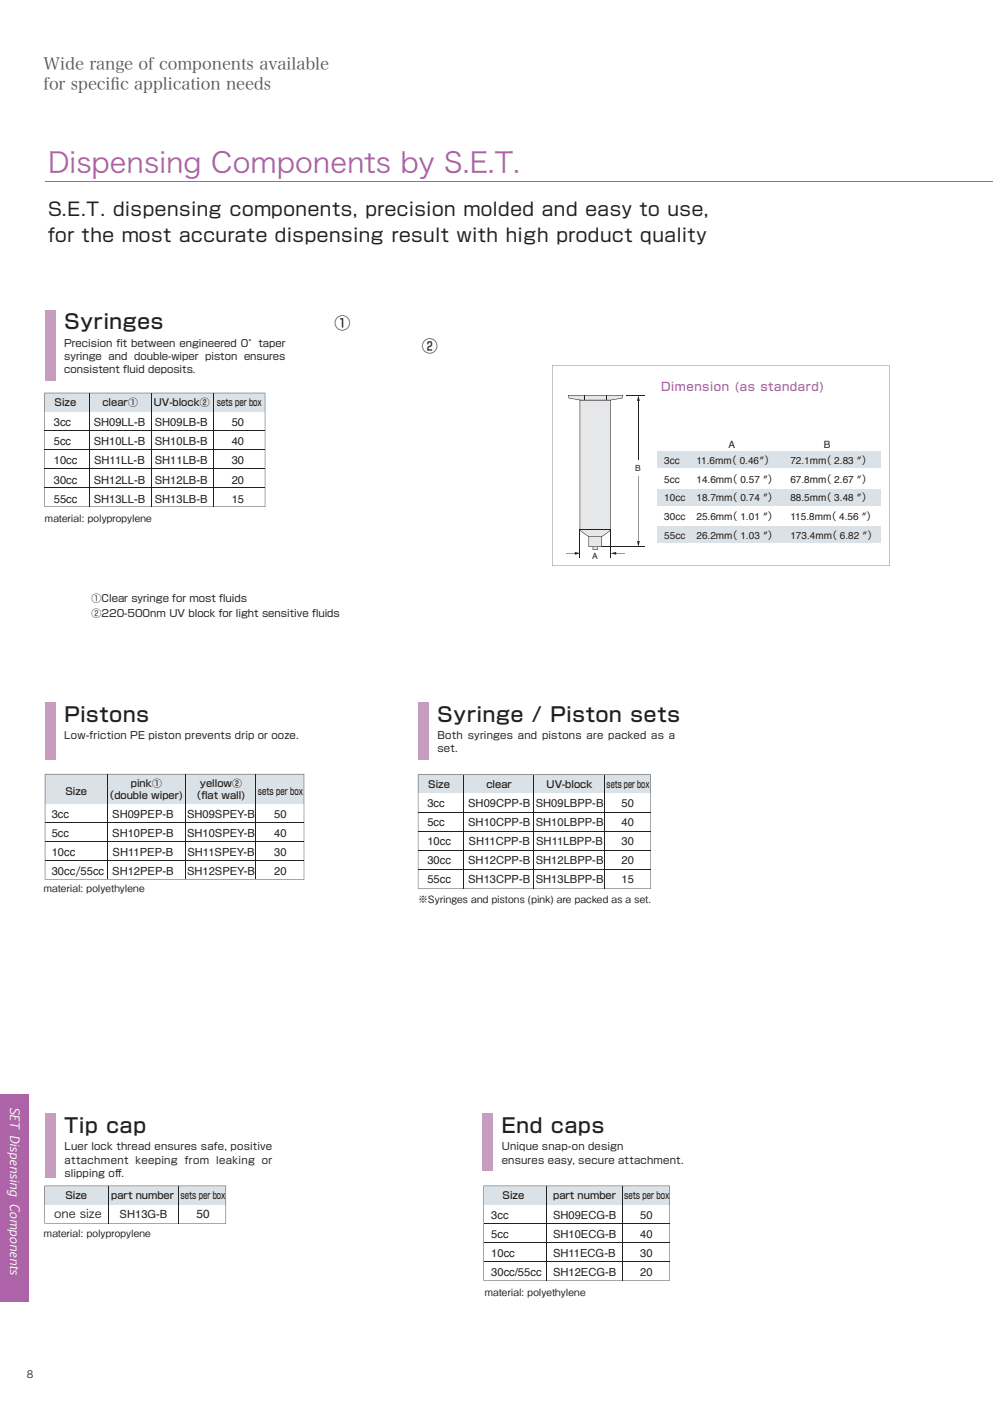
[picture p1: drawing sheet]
<svg xmlns="http://www.w3.org/2000/svg" width="210mm" height="297mm" viewBox="0 0 210 297" stroke-linecap="round" stroke-linejoin="round" font-family="sans-serif">
<defs><g id="words">
<text font-size="6" fill="#ae62a8" x="10.2" y="36.5">Dispensing Components by S.E.T.</text>
<g font-size="4.2" fill="#231f20">
<text x="13.6" y="69.7">Syringes</text>
<text x="13.6" y="152.6">Pistons</text>
<text x="92.5" y="152.6">Syringe / Piston sets</text>
<text x="13.6" y="239.6">Tip cap</text>
<text x="106.1" y="239.6">End caps</text>
</g>
<g font-size="3.9" fill="#231f20">
<text x="10.2" y="45.6">S.E.T. dispensing components, precision molded and easy to use,</text>
<text x="10.2" y="51.3">for the most accurate dispensing result with high product quality</text>
</g>
<g font-size="3.5" fill="#58595b">
<text x="9.2" y="14.8">Wide range of components available</text>
<text x="9.2" y="19">for specif</text>
<text x="23.4" y="19">ic application needs</text>
</g>
<g font-size="3.4" fill="#231f20">
<text x="70.7" y="69.7">①</text>
<text x="89.2" y="74.5">②</text>
</g>
<text font-size="2.6" fill="#fff" x="2.1" y="234.2" transform="rotate(90 2.1 234.2)">SET Dispensing Components</text>
<text font-size="2.5" fill="#ad62a7" x="139.8" y="82.7">Dimension (as standard)</text>
<g font-size="2.5" fill="#231f20">
<text x="11.4" y="257.7">one size</text>
<text x="41.5" y="257.7">50</text>
</g>
<g font-size="2.4" fill="#231f20">
<text x="11.4" y="90.2">3cc</text>
<text x="11.4" y="94.2">5cc</text>
<text x="19.8" y="90.2">SH09LL-B</text>
<text x="19.8" y="94.2">SH10LL-B</text>
<text x="32.7" y="90.2">SH09LB-B</text>
<text x="32.7" y="94.2">SH10LB-B</text>
<text x="49" y="90.2">50</text>
<text x="49" y="94.2">40</text>
<text x="11.4" y="98.3">10cc</text>
<text x="19.9" y="98.3">SH11LL-B</text>
<text x="32.7" y="98.3">SH11LB-B</text>
<text x="49" y="98.3">30</text>
<text x="11.4" y="102.3">30cc</text>
<text x="11.4" y="106.3">55cc</text>
<text x="19.8" y="102.3">SH12LL-B</text>
<text x="19.8" y="106.3">SH13LL-B</text>
<text x="32.7" y="102.3">SH12LB-B</text>
<text x="32.7" y="106.3">SH13LB-B</text>
<text x="49" y="102.3">20</text>
<text x="49" y="106.3">15</text>
<text x="10.9" y="173.1">3cc</text>
<text x="23.7" y="173.1">SH09PEP-B</text>
<text x="39.5" y="173.1">SH09SPEY-B</text>
<text x="58" y="173.1">50</text>
<text x="90.4" y="170.8">3cc</text>
<text x="99" y="170.8">SH09CPP-B</text>
<text x="113.3" y="170.8">SH09LBPP-B</text>
<text x="131.4" y="170.8">50</text>
<text x="10.9" y="177.1">5cc</text>
<text x="23.7" y="177.1">SH10PEP-B</text>
<text x="39.5" y="177.1">SH10SPEY-B</text>
<text x="58" y="177.1">40</text>
<text x="90.4" y="174.8">5cc</text>
<text x="90.4" y="178.8">10cc</text>
<text x="99" y="174.8">SH10CPP-B</text>
<text x="99.1" y="178.8">SH11CPP-B</text>
<text x="113.3" y="174.8">SH10LBPP-B</text>
<text x="113.4" y="178.8">SH11LBPP-B</text>
<text x="131.4" y="174.8">40</text>
<text x="131.4" y="178.8">30</text>
<text x="10.9" y="181.2">10cc</text>
<text x="10.9" y="185.2">30cc/55cc</text>
<text x="23.7" y="185.2">SH12PEP-B</text>
<text x="23.8" y="181.2">SH11PEP-B</text>
<text x="39.5" y="185.2">SH12SPEY-B</text>
<text x="39.6" y="181.2">SH11SPEY-B</text>
<text x="58" y="181.2">30</text>
<text x="58" y="185.2">20</text>
<text x="90.4" y="182.9">30cc</text>
<text x="99" y="182.9">SH12CPP-B</text>
<text x="113.3" y="182.9">SH12LBPP-B</text>
<text x="131.4" y="182.9">20</text>
<text x="90.4" y="186.9">55cc</text>
<text x="99" y="186.9">SH13CPP-B</text>
<text x="113.3" y="186.9">SH13LBPP-B</text>
<text x="131.4" y="186.9">15</text>
<text x="25.3" y="257.7">SH13G-B</text>
<text x="103.9" y="257.9">3cc</text>
<text x="116.9" y="257.9">SH09ECG-B</text>
<text x="135.4" y="257.9">50</text>
<text x="103.9" y="261.9">5cc</text>
<text x="116.9" y="261.9">SH10ECG-B</text>
<text x="135.4" y="261.9">40</text>
<text x="103.9" y="266">10cc</text>
<text x="103.9" y="270">30cc/55cc</text>
<text x="116.9" y="266">SH11ECG-B</text>
<text x="116.9" y="270">SH12ECG-B</text>
<text x="135.4" y="266">30</text>
<text x="135.4" y="270">20</text>
</g>
<g font-size="2.1" fill="#231f20">
<text x="13.6" y="73.4">Precision f</text>
<text x="13.6" y="76.2">syringe and double-wiper piston ensures</text>
<text x="24.6" y="73.4">it between engineered 0°taper</text>
<text x="13.6" y="79">consistent f</text>
<text x="26.1" y="79">luid deposits.</text>
<text x="11.5" y="85.9">Size</text>
<text x="21.7" y="85.9">clear①</text>
<text x="32.6" y="85.9">UV-block②</text>
<text x="45.9" y="85.8">sets per box</text>
<text x="154" y="94.8">A</text>
<text x="174.2" y="94.8">B</text>
<text x="140.5" y="98.1">3cc</text>
<text x="147.3" y="98.1">11.6mm</text>
<text x="153.7" y="98.1">（ 0.46″）</text>
<text x="167.1" y="98.1">72.1mm</text>
<text x="173.7" y="98.1">（ 2.83 ″）</text>
<text x="140.5" y="102.1">5cc</text>
<text x="140.5" y="106.1">10cc</text>
<text x="147.3" y="102.1">14.6mm</text>
<text x="147.3" y="106.1">18.7mm</text>
<text x="153.9" y="102.1">（ 0.57 ″）</text>
<text x="153.9" y="106.1">（ 0.74 ″）</text>
<text x="167.1" y="102.1">67.8mm</text>
<text x="167.1" y="106.1">88.5mm</text>
<text x="173.7" y="102.1">（ 2.67 ″）</text>
<text x="173.7" y="106.1">（ 3.48 ″）</text>
<text x="9.5" y="110.4">material: polypropylene</text>
<text x="140.5" y="110.1">30cc</text>
<text x="147.3" y="110.1">25.6mm</text>
<text x="153.9" y="110.1">（ 1.01 ″）</text>
<text x="167.1" y="110.1">115.8mm</text>
<text x="174.7" y="110.1">（ 4.56 ″）</text>
<text x="140.5" y="114.1">55cc</text>
<text x="147.3" y="114.1">26.2mm</text>
<text x="153.9" y="114.1">（ 1.03 ″）</text>
<text x="167.1" y="114.1">173.4mm</text>
<text x="174.9" y="114.1">（ 6.82 ″）</text>
<text x="19.3" y="127.3">①Clear syringe for most f</text>
<text x="19.3" y="130.5">②220-500nm UV block for light sensitive f</text>
<text x="46.4" y="127.3">luids</text>
<text x="66" y="130.5">luids</text>
<text x="13.6" y="156.3">Low-friction PE piston prevents drip or ooze.</text>
<text x="92.5" y="156.3">Both syringes and pistons are packed as a</text>
<text x="92.5" y="159.2">set.</text>
<text x="27.7" y="166.5">pink①</text>
<text x="42.3" y="166.5">yellow②</text>
<text x="90.5" y="166.6">Size</text>
<text x="102.9" y="166.6">clear</text>
<text x="115.6" y="166.6">UV-block</text>
<text x="128.3" y="166.6">sets per box</text>
<text x="13.8" y="168.1">Size</text>
<text x="22.1" y="169">（double wiper)</text>
<text x="40.5" y="169">（f</text>
<text x="42.6" y="169">lat wall)</text>
<text x="54.5" y="168.1">sets per box</text>
<text x="9.3" y="188.6">material: polyethylene</text>
<text x="88.4" y="191.1">※Syringes and pistons (pink) are packed as a set.</text>
<text x="13.6" y="243.3">Luer lock thread ensures safe, positive</text>
<text x="106.1" y="243.3">Unique snap-on design</text>
<text x="13.6" y="246.1">attachment keeping from leaking or</text>
<text x="13.6" y="249">slipping of</text>
<text x="24.3" y="249">f.</text>
<text x="106.1" y="246.1">ensures easy, secure attachment.</text>
<text x="13.8" y="253.6">Size</text>
<text x="23.5" y="253.6">part number</text>
<text x="38.2" y="253.6">sets per box</text>
<text x="106.3" y="253.6">Size</text>
<text x="117" y="253.6">part number</text>
<text x="132" y="253.6">sets per box</text>
<text x="9.3" y="261.7">material: polypropylene</text>
<text x="102.5" y="274.2">material: polyethylene</text>
<text x="5.6" y="291.4">8</text>
</g>
<g font-size="1.8" fill="#231f20">
<text x="134.3" y="99.7">B</text>
<text x="125.2" y="118.3">A</text>
</g>
</g></defs>
<path d="M0 231.4h6v43.9h-6z" fill="#ae62a8"/>
<path d="M9.5 38.4h200.5" fill="none" stroke="#ad62a7" stroke-width=".21"/>
<path d="M9.4 83.1h46.6v3.9h-46.6z" fill="#dae2e7"/>
<path d="M9.4 83.1h46.7v24.1l-.1-24h-46.6v23.9l46.7 .1h-46.7z" fill="#231f20"/>
<path d="M9.4 99.1h46.6M9.4 95.1h46.6M9.4 91.1h46.6M19 83.1v24.1M32 83.1v24.1M45.1 83.1v24.1M9.4 103.2h46.6" fill="none" stroke="#231f20" stroke-width=".21"/>
<path d="M9.5 65.6h2.2v15h-2.2z" fill="#c79dbf"/>
<g fill="#dae2e7">
<path d="M138.8 95.6h47.4v3.4h-47.4z"/>
<path d="M138.8 103.5h47.4v3.4h-47.4z"/>
<path d="M138.8 111.5h47.4v3.4h-47.4z"/>
</g>
<path d="M116.8 77.3h71.3v42.4l-.1-42.4h-71.2v42.4h71.3h-71.3z" fill="#58595b"/>
<path d="M132.3 83.6h4M127.2 115.7h9.1" fill="none" stroke="#231f20" stroke-width=".21"/>
<g fill="#231f20">
<path d="M135 83.6l.3 1.2h-.6z"/>
<path d="M134.7 114.5h.6l-.3 1.2z"/>
</g>
<path d="M135 84.6v12.7M135 100.7v13.9" fill="none" stroke="#231f20" stroke-width=".21"/>
<path d="M129.1 117.1l1.2-.3v.5z" fill="#231f20"/>
<path d="M130.2 117.1h2" fill="none" stroke="#231f20" stroke-width=".21"/>
<path d="M121.5 116.8l1.2 .3-1.2 .2z" fill="#231f20"/>
<path d="M119.7 117.1h2" fill="none" stroke="#231f20" stroke-width=".21"/>
<path d="M125.4 115.7h1v.6h-1z" fill="#e6e7e8"/>
<path d="M125.3 115.7h.1v.5h.9v-.5h.1v.6h-1.1z" fill="#231f20"/>
<path d="M122.6 84.6h6.5v27.4l-.7 .7-1.2 .8h-2.7l-1.2-.8-.7-.7z" fill="#e6e7e8"/>
<path d="M122.6 84.6h6.6v27.4l-.5 .6-1.4 1h-2.8l-1.4-1-.5-.6v-27.4h.1v27.4l1.8 1.5h2.7l1.8-1.5v-27.3h-6.4z" fill="#231f20"/>
<path d="M120.1 83.6h11.6l-.2 .6-2.4 .4h-6.3l-2.5-.4z" fill="#e6e7e8"/>
<path d="M120.1 83.6h11.7l-.2 .7-2.5 .4h-6.3l-2.5-.4v-.1l2.5 .4h6.3l2.4-.4 .1-.5h-11.4l.1 .6z" fill="#231f20"/>
<path d="M123.7 83.6v1z" fill="#e6e7e8"/>
<path d="M123.6 83.6h.1v1h-.1z" fill="#231f20"/>
<path d="M128.2 83.6v1z" fill="#e6e7e8"/>
<path d="M128.2 83.6h.1v1h-.1z" fill="#231f20"/>
<path d="M122.6 112h6.5" fill="none" stroke="#e6e7e8" stroke-width=".21"/>
<path d="M122.6 112h6.5" fill="none" stroke="#231f20" stroke-width=".21"/>
<path d="M124.5 113.5h2.7v2.2h-2.7z" fill="#e6e7e8"/>
<path d="M124.4 113.5h2.9v2.2h-.1v-2.1h-2.6v2h2.6l.1 .1h-2.9z" fill="#231f20"/>
<path d="M122.6 112v6M129.1 112v6" fill="none" stroke="#231f20" stroke-width=".21"/>
<path d="M9.5 163.8h54.8v6.1h-54.8z" fill="#dae2e7"/>
<path d="M9.5 163.7h54.8v22.3l-.1-22.2h-54.6v22.2l54.7 .1h-54.8z" fill="#231f20"/>
<path d="M9.5 178h54.8M9.5 174h54.8M22.8 163.8v22.2M39.2 163.8v22.2M54.1 163.8v22.2M9.5 182h54.8" fill="none" stroke="#231f20" stroke-width=".21"/>
<path d="M9.5 148.6h2.2v12.1h-2.2z" fill="#c79dbf"/>
<path d="M88.4 163.9h49.2v3.9h-49.2z" fill="#dae2e7"/>
<path d="M88.4 163.9h49.2v24l-.1-24h-49.1v24l49.2 .1h-49.2z" fill="#231f20"/>
<path d="M88.4 179.9h49.2M88.4 175.8h49.2M88.4 171.8h49.2M98 163.9v24M127.8 163.9v24M88.4 183.9h49.2" fill="none" stroke="#231f20" stroke-width=".21"/>
<path d="M88.4 148.6h2.2v12.1h-2.2z" fill="#c79dbf"/>
<path d="M112.9 163.9v24" fill="none" stroke="#231f20" stroke-width=".21"/>
<path d="M9.5 235.6h2.2v13.5h-2.2z" fill="#c79dbf"/>
<path d="M9.5 250.9h38.3v3.9h-38.3z" fill="#dae2e7"/>
<path d="M9.4 250.8h38.4v8l-.1-7.9h-38.2v7.9h38.3h-38.4z" fill="#231f20"/>
<path d="M22.8 250.9v7.9M37.8 250.9v7.9" fill="none" stroke="#231f20" stroke-width=".21"/>
<path d="M102 235.6h2.2v12.1h-2.2z" fill="#c79dbf"/>
<path d="M102.3 250.9h39.3v3.9h-39.3z" fill="#dae2e7"/>
<path d="M102.2 250.8h39.4v20.1l-.1-20h-39.2v19.9l39.3 .1h-39.4z" fill="#231f20"/>
<path d="M102.3 258.8h39.3M115.7 250.9v20M131.6 250.9v20M102.3 266.9h39.3M102.3 262.8h39.3" fill="none" stroke="#231f20" stroke-width=".21"/>
<use href="#words"/>
</svg>
